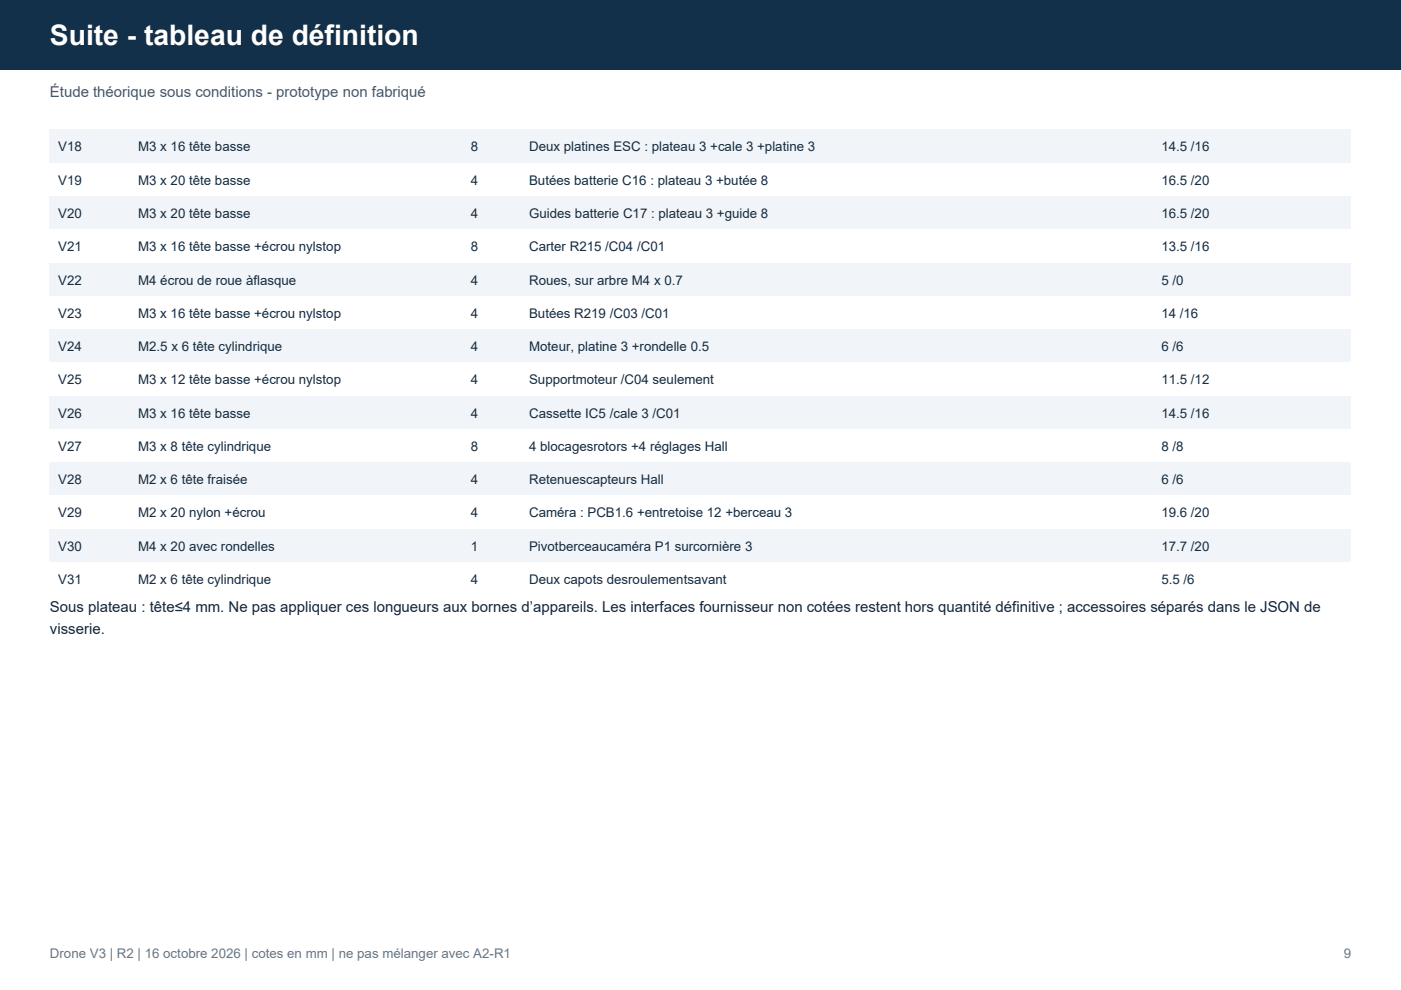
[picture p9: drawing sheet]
<svg xmlns="http://www.w3.org/2000/svg" width="297mm" height="210mm" viewBox="0 0 297 210" stroke-linecap="round" stroke-linejoin="round" font-family="sans-serif">
<defs><g id="words">
<text font-size="6" fill="#fff" x="10.6" y="9.5">Suite - tableau de définition</text>
<text font-size="3.2" fill="#475569" x="10.6" y="20.5">Étude théorique sous conditions - prototype non fabriqué</text>
<g font-size="3.2" fill="#182536">
<text x="10.6" y="129.8">Sous plateau : tête≤4 mm. Ne pas appliquer ces longueurs aux bornes d’appareils. Les interfaces fournisseur non cotées restent hors quantité définitive ; accessoires séparés dans le JSON de</text>
<text x="10.6" y="134.4">visserie.</text>
</g>
<g font-size="2.8" fill="#152c40">
<text x="12.3" y="32.1">V18</text>
<text x="29.3" y="32.1">M3 x 16 tête basse</text>
<text x="99.8" y="32.1">8</text>
<text x="112.2" y="32.1">Deux platines ESC : plateau 3 +cale 3 +platine 3</text>
<text x="246.2" y="32.1">14.5 /16</text>
<text x="12.3" y="39.2">V19</text>
<text x="29.3" y="39.2">M3 x 20 tête basse</text>
<text x="99.8" y="39.2">4</text>
<text x="112.2" y="39.2">Butées batterie C16 : plateau 3 +butée 8</text>
<text x="246.2" y="39.2">16.5 /20</text>
<text x="12.3" y="46.2">V20</text>
<text x="29.3" y="46.2">M3 x 20 tête basse</text>
<text x="99.8" y="46.2">4</text>
<text x="112.2" y="46.2">Guides batterie C17 : plateau 3 +guide 8</text>
<text x="246.2" y="46.2">16.5 /20</text>
<text x="12.3" y="53.3">V21</text>
<text x="29.3" y="53.3">M3 x 16 tête basse +écrou nylstop</text>
<text x="99.8" y="53.3">8</text>
<text x="112.2" y="53.3">Carter R215 /C04 /C01</text>
<text x="246.2" y="53.3">13.5 /16</text>
<text x="12.3" y="60.3">V22</text>
<text x="29.3" y="60.3">M4 écrou de roue àflasque</text>
<text x="99.8" y="60.3">4</text>
<text x="112.2" y="60.3">Roues, sur arbre M4 x 0.7</text>
<text x="246.2" y="60.3">5 /0</text>
<text x="12.3" y="67.4">V23</text>
<text x="29.3" y="67.4">M3 x 16 tête basse +écrou nylstop</text>
<text x="99.8" y="67.4">4</text>
<text x="112.2" y="67.4">Butées R219 /C03 /C01</text>
<text x="246.2" y="67.4">14 /16</text>
<text x="12.3" y="74.4">V24</text>
<text x="29.3" y="74.4">M2.5 x 6 tête cylindrique</text>
<text x="99.8" y="74.4">4</text>
<text x="112.2" y="74.4">Moteur, platine 3 +rondelle 0.5</text>
<text x="246.2" y="74.4">6 /6</text>
<text x="12.3" y="81.5">V25</text>
<text x="29.3" y="81.5">M3 x 12 tête basse +écrou nylstop</text>
<text x="99.8" y="81.5">4</text>
<text x="112.2" y="81.5">Supportmoteur /C04 seulement</text>
<text x="246.2" y="81.5">11.5 /12</text>
<text x="12.3" y="88.5">V26</text>
<text x="29.3" y="88.5">M3 x 16 tête basse</text>
<text x="99.8" y="88.5">4</text>
<text x="112.2" y="88.5">Cassette IC5 /cale 3 /C01</text>
<text x="246.2" y="88.5">14.5 /16</text>
<text x="12.3" y="95.6">V27</text>
<text x="29.3" y="95.6">M3 x 8 tête cylindrique</text>
<text x="99.8" y="95.6">8</text>
<text x="112.2" y="95.6">4 blocagesrotors +4 réglages Hall</text>
<text x="246.2" y="95.6">8 /8</text>
<text x="12.3" y="102.7">V28</text>
<text x="29.3" y="102.7">M2 x 6 tête fraisée</text>
<text x="99.8" y="102.7">4</text>
<text x="112.2" y="102.7">Retenuescapteurs Hall</text>
<text x="246.2" y="102.7">6 /6</text>
<text x="12.3" y="109.7">V29</text>
<text x="29.3" y="109.7">M2 x 20 nylon +écrou</text>
<text x="99.8" y="109.7">4</text>
<text x="112.2" y="109.7">Caméra : PCB1.6 +entretoise 12 +berceau 3</text>
<text x="246.2" y="109.7">19.6 /20</text>
<text x="12.3" y="116.8">V30</text>
<text x="29.3" y="116.8">M4 x 20 avec rondelles</text>
<text x="99.8" y="116.8">1</text>
<text x="112.2" y="116.8">Pivotberceaucaméra P1 surcornière 3</text>
<text x="246.2" y="116.8">17.7 /20</text>
<text x="12.3" y="123.8">V31</text>
<text x="29.3" y="123.8">M2 x 6 tête cylindrique</text>
<text x="99.8" y="123.8">4</text>
<text x="112.2" y="123.8">Deux capots desroulementsavant</text>
<text x="246.2" y="123.8">5.5 /6</text>
</g>
<g font-size="2.8" fill="#64748b">
<text x="10.6" y="203.2">Drone V3 | R2 | 16 octobre 2026 | cotes en mm | ne pas mélanger avec A2-R1</text>
<text x="284.9" y="203.2">9</text>
</g>
</g></defs>
<path d="M0 0h297v14.8h-297z" fill-rule="evenodd" fill="#12304a"/>
<path d="M10.6 27.5h275.9v7.1h-275.9z" fill-rule="evenodd" fill="#f1f5f9"/>
<path d="M10.6 34.6h275.9v7h-275.9z" fill-rule="evenodd" fill="#fff"/>
<path d="M10.6 41.6h275.9v7.1h-275.9z" fill-rule="evenodd" fill="#f1f5f9"/>
<path d="M10.6 48.7h275.9v7h-275.9z" fill-rule="evenodd" fill="#fff"/>
<path d="M10.6 55.7h275.9v7.1h-275.9z" fill-rule="evenodd" fill="#f1f5f9"/>
<path d="M10.6 62.8h275.9v7h-275.9z" fill-rule="evenodd" fill="#fff"/>
<path d="M10.6 69.8h275.9v7.1h-275.9z" fill-rule="evenodd" fill="#f1f5f9"/>
<path d="M10.6 76.9h275.9v7.1h-275.9z" fill-rule="evenodd" fill="#fff"/>
<path d="M10.6 84h275.9v7h-275.9z" fill-rule="evenodd" fill="#f1f5f9"/>
<path d="M10.6 91h275.9v7.1h-275.9z" fill-rule="evenodd" fill="#fff"/>
<path d="M10.6 98.1h275.9v7h-275.9z" fill-rule="evenodd" fill="#f1f5f9"/>
<path d="M10.6 105.1h275.9v7.1h-275.9z" fill-rule="evenodd" fill="#fff"/>
<path d="M10.6 112.2h275.9v7h-275.9z" fill-rule="evenodd" fill="#f1f5f9"/>
<path d="M10.6 119.2h275.9v7.1h-275.9z" fill-rule="evenodd" fill="#fff"/>
<use href="#words"/>
</svg>
